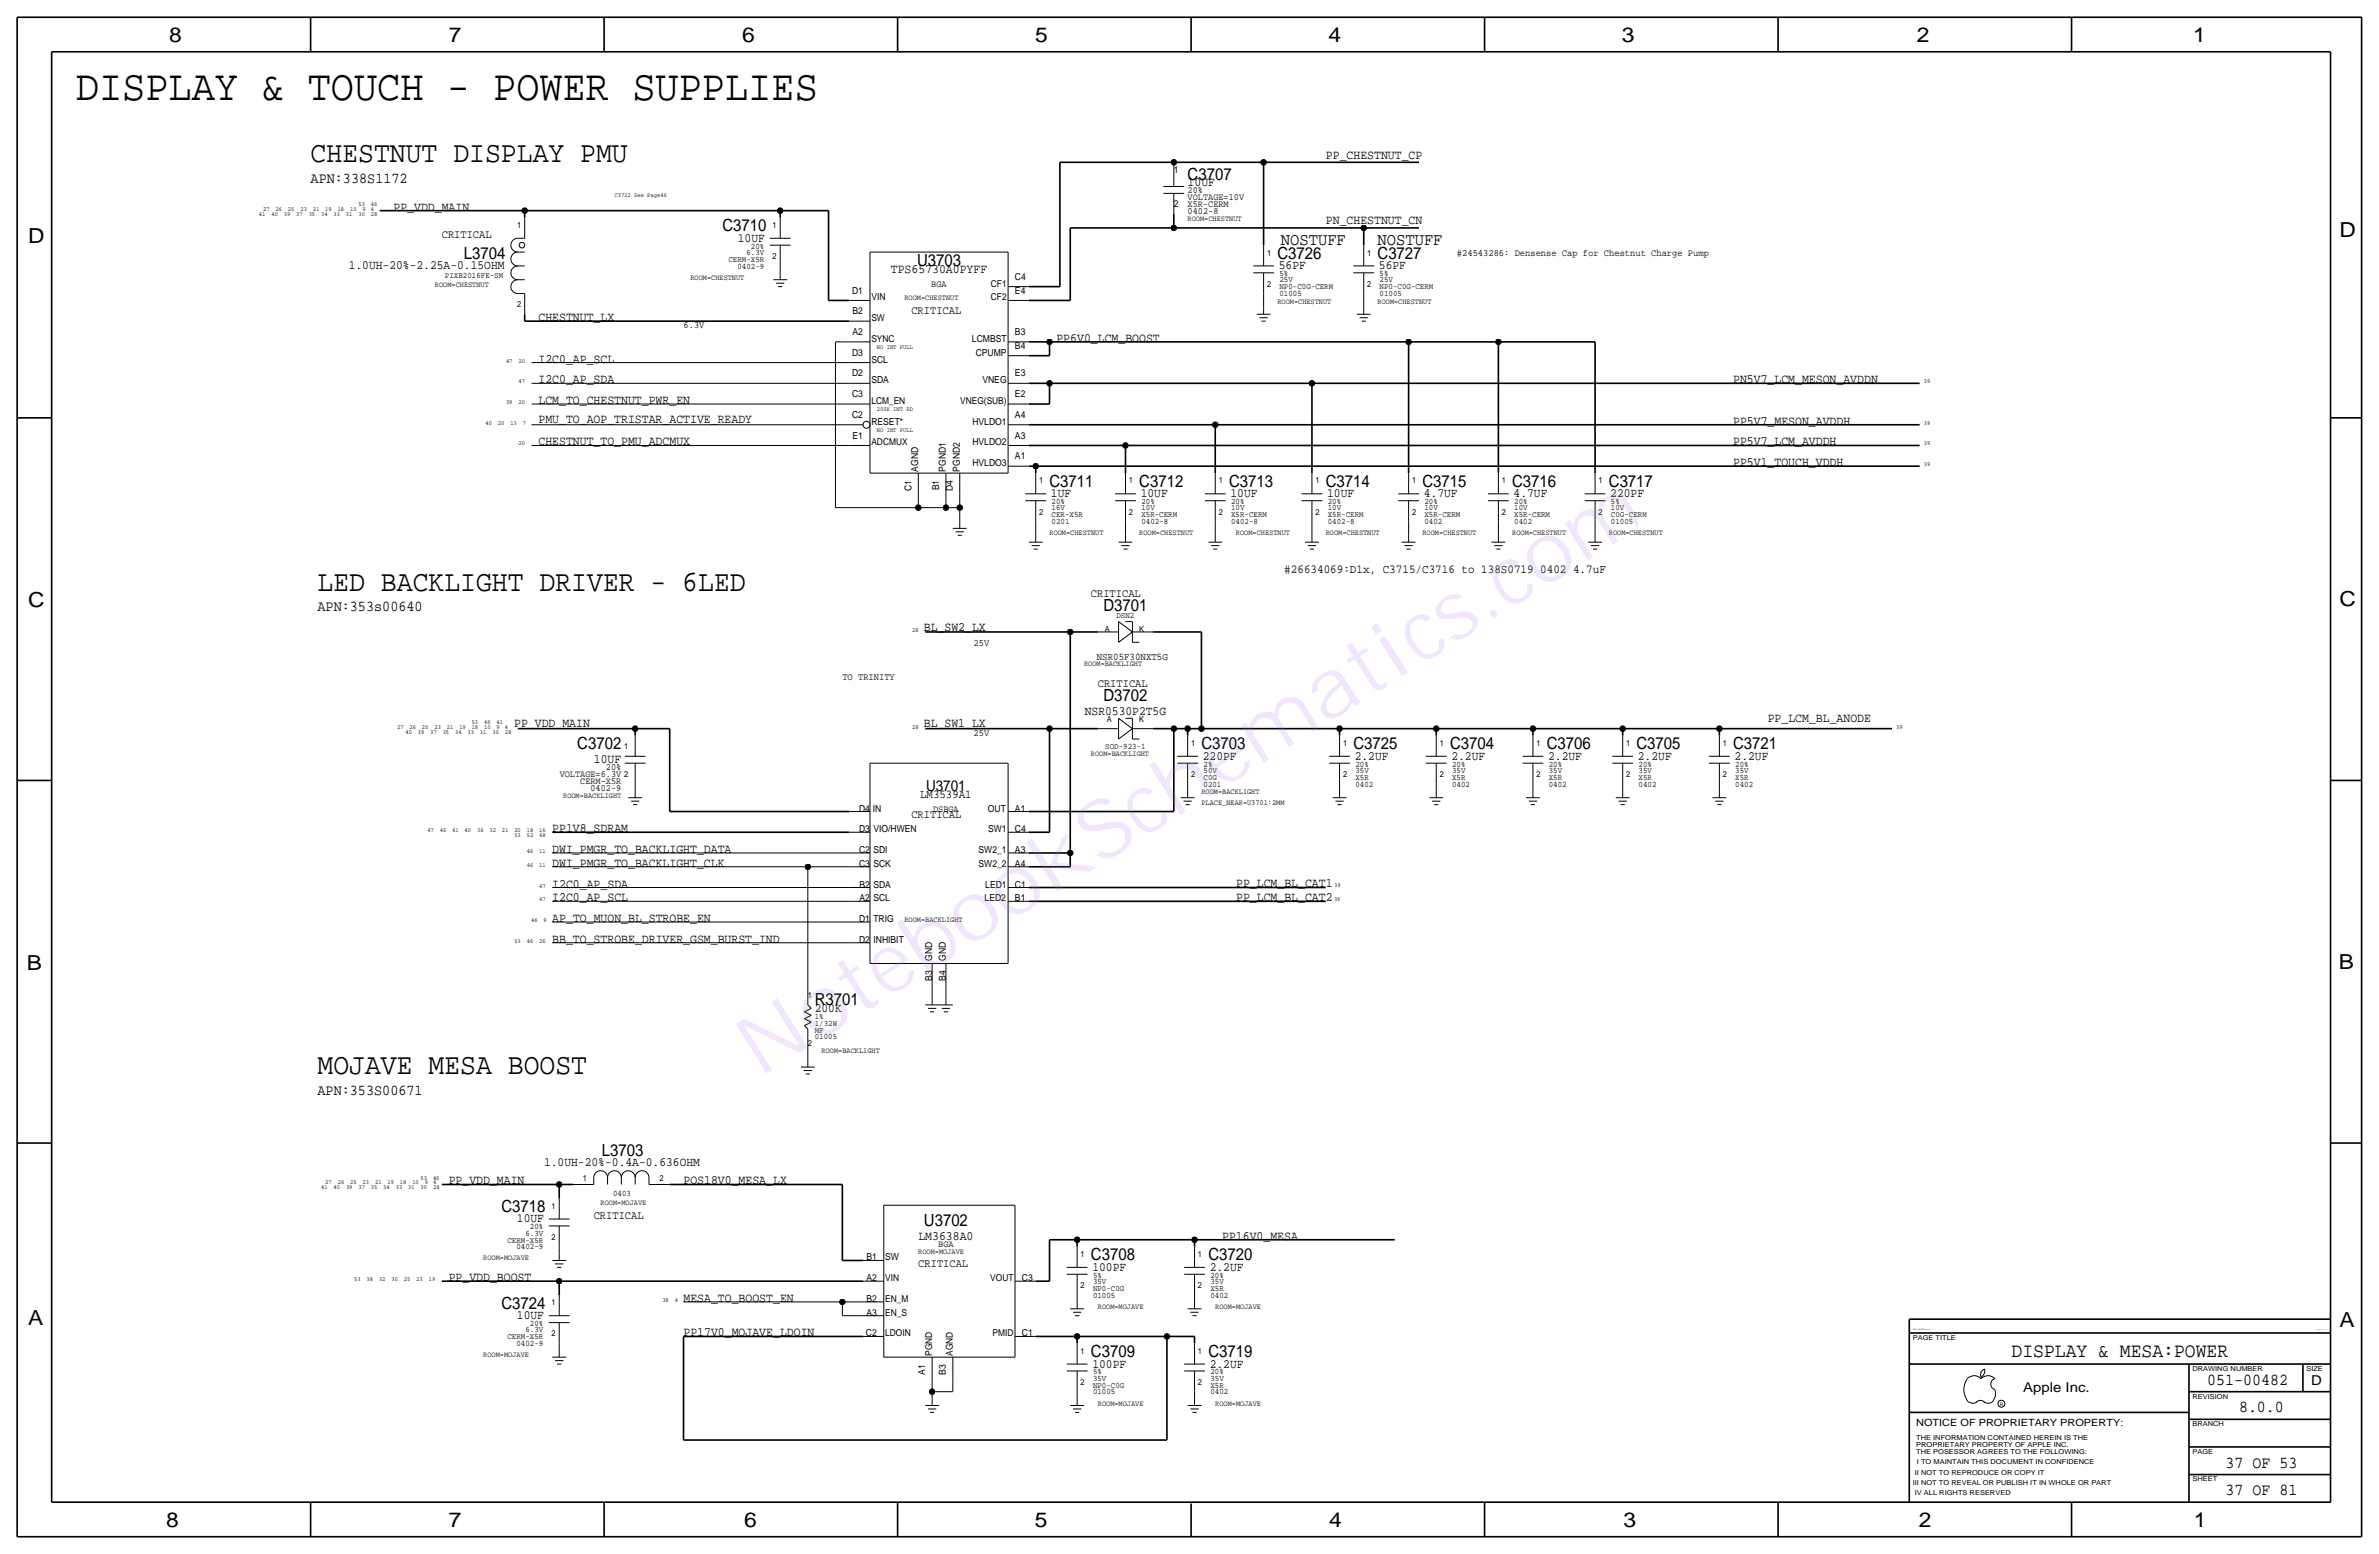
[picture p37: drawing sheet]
<svg xmlns="http://www.w3.org/2000/svg" width="875mm" height="572mm" viewBox="0 0 875 572" stroke-linecap="round" stroke-linejoin="round" font-family="sans-serif">
<defs><g id="words">
<text font-size="30.2" fill="#9f40ff" x="279.3" y="396.5" transform="rotate(-32 279.3 396.5)">NotebookSchematics.com</text>
<text font-size="15.9" x="27.9" y="36.8">DISPLAY &amp; TOUCH - POWER SUPPLIES</text>
<g font-size="10.9">
<text x="114.2" y="59.7">CHESTNUT DISPLAY PMU</text>
<text x="116.8" y="217.2">LED BACKLIGHT DRIVER - 6LED</text>
<text x="116.8" y="395">MOJAVE MESA BOOST</text>
</g>
<g font-size="7.6">
<text x="62.2" y="15.5">8</text>
<text x="165" y="15.5">7</text>
<text x="273" y="15.5">6</text>
<text x="380.7" y="15.5">5</text>
<text x="488.6" y="15.5">4</text>
<text x="596.6" y="15.5">3</text>
<text x="705.1" y="15.5">2</text>
<text x="806.7" y="15.5">1</text>
<text x="10.4" y="89.4">D</text>
<text x="860.5" y="87.1">D</text>
<text x="10.4" y="223.3">C</text>
<text x="860.5" y="222.8">C</text>
<text x="9.8" y="356.6">B</text>
<text x="860.3" y="356.4">B</text>
<text x="10.4" y="487.4">A</text>
<text x="860.5" y="488.2">A</text>
<text x="61.2" y="561.6">8</text>
<text x="165" y="561.6">7</text>
<text x="273.8" y="561.6">6</text>
<text x="380.7" y="561.6">5</text>
<text x="488.9" y="561.6">4</text>
<text x="597.1" y="561.6">3</text>
<text x="705.8" y="561.6">2</text>
<text x="806.9" y="561.6">1</text>
</g>
<text font-size="7.4" x="739.9" y="499.1">DISPLAY &amp; MESA:POWER</text>
<g font-size="6.4">
<text x="471.1" y="90.2">NOSTUFF</text>
<text x="506.7" y="90.2">NOSTUFF</text>
</g>
<g font-size="6.2">
<text x="436.8" y="66">C3707</text>
<text x="265.7" y="85.1">C3710</text>
<text x="170.6" y="95.2">L3704</text>
<text x="469.8" y="95.2">C3726</text>
<text x="506.7" y="95.2">C3727</text>
<text x="337.3" y="97.8">U3703</text>
<text x="386" y="179.1">C3711</text>
<text x="419" y="179.1">C3712</text>
<text x="452.1" y="179.1">C3713</text>
<text x="487.6" y="179.1">C3714</text>
<text x="523.2" y="179.1">C3715</text>
<text x="556.2" y="179.1">C3716</text>
<text x="591.8" y="179.1">C3717</text>
<text x="405.9" y="224.8">D3701</text>
<text x="405.9" y="257.8">D3702</text>
<text x="212.4" y="275.6">C3702</text>
<text x="441.9" y="275.6">C3703</text>
<text x="497.8" y="275.6">C3725</text>
<text x="533.3" y="275.6">C3704</text>
<text x="568.9" y="275.6">C3706</text>
<text x="601.9" y="275.6">C3705</text>
<text x="637.5" y="275.6">C3721</text>
<text x="299.7" y="369.6">R3701</text>
<text x="221.4" y="425.2">L3703</text>
<text x="184.4" y="445.8">C3718</text>
<text x="339.8" y="450.9">U3702</text>
<text x="401.3" y="463.6">C3708</text>
<text x="444.4" y="463.6">C3720</text>
<text x="184.4" y="481.3">C3724</text>
<text x="401.3" y="499.1">C3709</text>
<text x="444.4" y="499.1">C3719</text>
<text x="811.9" y="509.3">051-00482</text>
<text x="823.6" y="519.4">8.0.0</text>
<text x="818.6" y="539.7">37 OF 53</text>
<text x="818.6" y="549.9">37 OF 81</text>
</g>
<g font-size="5.6">
<text x="114.2" y="67.3">APN:338S1172</text>
<text x="116.8" y="224.8">APN:353s00640</text>
<text x="340.6" y="290.8">U3701</text>
<text x="116.8" y="402.6">APN:353S00671</text>
</g>
<g font-size="5">
<text x="850.1" y="509.3">D</text>
<text x="744.2" y="511.8">Apple Inc.</text>
</g>
<g font-size="4.7">
<text x="487.7" y="58.4">PP_CHESTNUT_CP</text>
<text x="436.8" y="68.6">10UF</text>
<text x="144.7" y="77.5">PP_VDD_MAIN</text>
<text x="487.7" y="82.6">PN_CHESTNUT_CN</text>
<text x="271.4" y="88.9">10UF</text>
<text x="128.3" y="99.1">1.0UH-20%-2.25A-0.15OHM</text>
<text x="327.6" y="100.3">TPS65730A0PYFF</text>
<text x="470.4" y="99.1">56PF</text>
<text x="507.2" y="99.1">56PF</text>
<text x="198.1" y="118.1">CHESTNUT_LX</text>
<text x="388.6" y="125.7">PP6V0_LCM_BOOST</text>
<text x="198.1" y="133.4">I2C0_AP_SCL</text>
<text x="198.1" y="141">I2C0_AP_SDA</text>
<text x="637.5" y="141">PN5V7_LCM_MESON_AVDDN</text>
<text x="198.1" y="148.6">LCM_TO_CHESTNUT_PWR_EN</text>
<text x="198.1" y="155.7">PMU_TO_AOP_TRISTAR_ACTIVE_READY</text>
<text x="637.5" y="156.2">PP5V7_MESON_AVDDH</text>
<text x="198.1" y="163.8">CHESTNUT_TO_PMU_ADCMUX</text>
<text x="637.5" y="163.8">PP5V7_LCM_AVDDH</text>
<text x="637.5" y="171.5">PP5V1_TOUCH_VDDH</text>
<text x="386.5" y="182.9">1UF</text>
<text x="419.6" y="182.9">10UF</text>
<text x="452.6" y="182.9">10UF</text>
<text x="488.1" y="182.9">10UF</text>
<text x="523.7" y="182.9">4.7UF</text>
<text x="556.7" y="182.9">4.7UF</text>
<text x="592.3" y="182.9">220PF</text>
<text x="339.8" y="231.9">BL_SW2_LX</text>
<text x="399" y="262.9">NSR0530P2T5G</text>
<text x="189.1" y="267.3">PP_VDD_MAIN</text>
<text x="339.8" y="267.5">BL_SW1_LX</text>
<text x="650.2" y="265.4">PP_LCM_BL_ANODE</text>
<text x="218.4" y="280.7">10UF</text>
<text x="442.4" y="279.4">220PF</text>
<text x="498.3" y="279.4">2.2UF</text>
<text x="533.9" y="279.4">2.2UF</text>
<text x="569.4" y="279.4">2.2UF</text>
<text x="602.4" y="279.4">2.2UF</text>
<text x="638" y="279.4">2.2UF</text>
<text x="203.2" y="306.1">PP1V8_SDRAM</text>
<text x="203.2" y="313.7">DWI_PMGR_TO_BACKLIGHT_DATA</text>
<text x="203.2" y="318.8">DWI_PMGR_TO_BACKLIGHT_CLK</text>
<text x="203.1" y="326.4">I2C0_AP_SDA</text>
<text x="454.7" y="326.4">PP_LCM_BL_CAT1</text>
<text x="203.1" y="331.5">I2C0_AP_SCL</text>
<text x="454.7" y="331.5">PP_LCM_BL_CAT2</text>
<text x="203.2" y="339.1">AP_TO_MUON_BL_STROBE_EN</text>
<text x="203.2" y="346.7">BB_TO_STROBE_DRIVER_GSM_BURST_IND</text>
<text x="299.7" y="372.1">200K</text>
<text x="200.1" y="428.8">1.0UH-20%-0.4A-0.636OHM</text>
<text x="165" y="435.6">PP_VDD_MAIN</text>
<text x="251.4" y="435.6">POS18V0_MESA_LX</text>
<text x="190.1" y="449.6">10UF</text>
<text x="337.8" y="455.9">LM3638A0</text>
<text x="449.5" y="455.9">PP16V0_MESA</text>
<text x="401.8" y="467.4">100PF</text>
<text x="445" y="467.4">2.2UF</text>
<text x="165" y="471.2">PP_VDD_BOOST</text>
<text x="251.4" y="478.8">MESA_TO_BOOST_EN</text>
<text x="190.1" y="485.1">10UF</text>
<text x="251.4" y="491.5">PP17V0_MOJAVE_LDOIN</text>
<text x="401.8" y="502.9">100PF</text>
<text x="445" y="502.9">2.2UF</text>
</g>
<text font-size="4.5" x="472.4" y="210.8">#26634069:D1x, C3715/C3716 to 138S0719 0402 4.7uF</text>
<text font-size="4.4" x="338.4" y="293.4">LM3539A1</text>
<g font-size="4.3">
<text x="162.5" y="87.6">CRITICAL</text>
<text x="335.2" y="115.6">CRITICAL</text>
<text x="401.3" y="219.7">CRITICAL</text>
<text x="403.8" y="252.7">CRITICAL</text>
<text x="335.2" y="301">CRITICAL</text>
<text x="218.4" y="448.3">CRITICAL</text>
<text x="337.8" y="466.1">CRITICAL</text>
</g>
<text font-size="3.8" x="403.4" y="242.6">NSR05F30NXT5G</text>
<text font-size="3.7" x="704.8" y="524.5">NOTICE OF PROPRIETARY PROPERTY:</text>
<g font-size="3.6">
<text x="535.9" y="94">#24543286: Densense Cap for Chestnut Charge Pump</text>
<text x="251.4" y="120.7">6.3V</text>
<text x="358.1" y="237.5">25V</text>
<text x="309.8" y="250.2">TO TRINITY</text>
<text x="358.1" y="270.5">25V</text>
</g>
<g font-size="3.5">
<text x="431.7" y="63.5">1</text>
<text x="436.8" y="71.1">20%</text>
<text x="431.7" y="76.2">2</text>
<text x="436.8" y="76.2">X5R-CERM</text>
<text x="436.8" y="73.7">VOLTAGE=10V</text>
<text x="436.8" y="78.7">0402-8</text>
<text x="313.4" y="108">D1</text>
<text x="342.6" y="105.4">BGA</text>
<text x="364.5" y="105.4">CF1</text>
<text x="373.3" y="108">E4</text>
<text x="373.3" y="102.9">C4</text>
<text x="320.5" y="110.5">VIN</text>
<text x="364.5" y="110.5">CF2</text>
<text x="313.6" y="115.6">B2</text>
<text x="320.5" y="118.1">SW</text>
<text x="313.6" y="123.2">A2</text>
<text x="320.5" y="125.7">SYNC</text>
<text x="357.5" y="125.7">LCMBST</text>
<text x="373.3" y="123.2">B3</text>
<text x="313.4" y="130.8">D3</text>
<text x="358.9" y="130.8">CPUMP</text>
<text x="373.3" y="128.3">B4</text>
<text x="320.5" y="133.4">SCL</text>
<text x="313.4" y="138.4">D2</text>
<text x="320.5" y="141">SDA</text>
<text x="361.4" y="141">VNEG</text>
<text x="373.3" y="138.4">E3</text>
<text x="313.4" y="146.1">C3</text>
<text x="320.5" y="148.6">LCM_EN</text>
<text x="353.1" y="148.6">VNEG(SUB)</text>
<text x="373.3" y="146.1">E2</text>
<text x="313.4" y="153.7">C2</text>
<text x="373.3" y="153.7">A4</text>
<text x="313.6" y="161.3">E1</text>
<text x="320.5" y="156.2">RESET*</text>
<text x="357.7" y="156.2">HVLDO1</text>
<text x="373.3" y="161.3">A3</text>
<text x="320.5" y="163.8">ADCMUX</text>
<text x="357.7" y="163.8">HVLDO2</text>
<text x="337.8" y="173.5" transform="rotate(-90 337.8 173.5)">AGND</text>
<text x="347.9" y="173.5" transform="rotate(-90 347.9 173.5)">PGND1</text>
<text x="353" y="173.5" transform="rotate(-90 353 173.5)">PGND2</text>
<text x="357.7" y="171.5">HVLDO3</text>
<text x="373.3" y="168.9">A1</text>
<text x="335.2" y="180.6" transform="rotate(-90 335.2 180.6)">C1</text>
<text x="345.4" y="180.4" transform="rotate(-90 345.4 180.4)">B1</text>
<text x="350.5" y="180.6" transform="rotate(-90 350.5 180.6)">D4</text>
<text x="205.9" y="285.8">VOLTAGE=6.3V</text>
<text x="222.9" y="283.2">20%</text>
<text x="213.4" y="288.3">CERM-X5R</text>
<text x="217.2" y="290.8">0402-9</text>
<text x="316" y="298.4">D4</text>
<text x="321" y="298.5">IN</text>
<text x="343.2" y="298.5">DSBGA</text>
<text x="363.4" y="298.5">OUT</text>
<text x="373.3" y="298.5">A1</text>
<text x="316" y="306.1">D3</text>
<text x="321.3" y="306.1">VIO/HWEN</text>
<text x="363.5" y="306.1">SW1</text>
<text x="373.3" y="306.1">C4</text>
<text x="316" y="313.7">C2</text>
<text x="321.3" y="313.7">SDI</text>
<text x="359.9" y="313.7">SW2_1</text>
<text x="373.3" y="313.7">A3</text>
<text x="316" y="318.8">C3</text>
<text x="321.3" y="318.8">SCK</text>
<text x="359.9" y="318.8">SW2_2</text>
<text x="373.3" y="318.8">A4</text>
<text x="316.1" y="326.4">B2</text>
<text x="321.3" y="326.4">SDA</text>
<text x="362.4" y="326.4">LED1</text>
<text x="373.3" y="326.4">C1</text>
<text x="316.1" y="331.5">A2</text>
<text x="321.3" y="331.5">SCL</text>
<text x="362.1" y="331.5">LED2</text>
<text x="373.3" y="331.5">B1</text>
<text x="316" y="339.1">D1</text>
<text x="321.3" y="339.1">TRIG</text>
<text x="316" y="346.7">D2</text>
<text x="321.3" y="346.7">INHIBIT</text>
<text x="342.8" y="353.3" transform="rotate(-90 342.8 353.3)">GND</text>
<text x="347.9" y="353.3" transform="rotate(-90 347.9 353.3)">GND</text>
<text x="342.8" y="360.7" transform="rotate(-90 342.8 360.7)">B3</text>
<text x="347.9" y="360.7" transform="rotate(-90 347.9 360.7)">B4</text>
<text x="345.1" y="458.5">BGA</text>
<text x="318.7" y="463.6">B1</text>
<text x="325.6" y="463.5">SW</text>
<text x="318.7" y="471.2">A2</text>
<text x="325.6" y="471.2">VIN</text>
<text x="364.3" y="471.2">VOUT</text>
<text x="375.9" y="471.2">C3</text>
<text x="318.7" y="478.8">B2</text>
<text x="325.6" y="478.8">EN_M</text>
<text x="318.7" y="483.9">A3</text>
<text x="325.6" y="483.9">EN_S</text>
<text x="318.5" y="491.5">C2</text>
<text x="325.6" y="491.5">LDOIN</text>
<text x="365.1" y="491.5">PMID</text>
<text x="375.9" y="491.5">C1</text>
<text x="342.8" y="498.6" transform="rotate(-90 342.8 498.6)">PGND</text>
<text x="350.5" y="498.6" transform="rotate(-90 350.5 498.6)">AGND</text>
<text x="340.3" y="505.5" transform="rotate(-90 340.3 505.5)">A1</text>
<text x="347.9" y="505.5" transform="rotate(-90 347.9 505.5)">B3</text>
</g>
<g font-size="3.1">
<text x="190.2" y="83.8">1</text>
<text x="284.2" y="83.8">1</text>
<text x="274.5" y="93.7">6.3V</text>
<text x="276.2" y="91.4">20%</text>
<text x="284.2" y="95.3">2</text>
<text x="466" y="94">1</text>
<text x="502.9" y="94">1</text>
<text x="267.9" y="96.3">CERM-X5R</text>
<text x="271.2" y="98.8">0402-9</text>
<text x="470.6" y="101.6">5%</text>
<text x="507.4" y="101.6">5%</text>
<text x="163.7" y="102.1">PIXB2016FE-SM</text>
<text x="466" y="105.4">2</text>
<text x="470.6" y="106.4">NP0-C0G-CERM</text>
<text x="470.6" y="103.9">25V</text>
<text x="502.9" y="105.4">2</text>
<text x="507.4" y="103.9">25V</text>
<text x="507.4" y="106.4">NP0-C0G-CERM</text>
<text x="190.2" y="113">2</text>
<text x="470.6" y="109">01005</text>
<text x="507.4" y="109">01005</text>
<text x="382.2" y="177.8">1</text>
<text x="415.2" y="177.8">1</text>
<text x="448.3" y="177.8">1</text>
<text x="483.8" y="177.8">1</text>
<text x="519.4" y="177.8">1</text>
<text x="552.4" y="177.8">1</text>
<text x="588" y="177.8">1</text>
<text x="386.8" y="185.4">20%</text>
<text x="419.8" y="185.4">20%</text>
<text x="452.8" y="185.4">20%</text>
<text x="488.4" y="185.4">20%</text>
<text x="524" y="185.4">20%</text>
<text x="557" y="185.4">20%</text>
<text x="592.5" y="185.4">5%</text>
<text x="382.2" y="189.2">2</text>
<text x="386.8" y="187.7">16V</text>
<text x="386.8" y="190.2">CER-X5R</text>
<text x="415.2" y="189.2">2</text>
<text x="419.8" y="190.2">X5R-CERM</text>
<text x="419.8" y="187.7">10V</text>
<text x="448.3" y="189.2">2</text>
<text x="452.8" y="187.7">10V</text>
<text x="452.8" y="190.2">X5R-CERM</text>
<text x="483.8" y="189.2">2</text>
<text x="488.4" y="187.7">10V</text>
<text x="488.4" y="190.2">X5R-CERM</text>
<text x="519.4" y="189.2">2</text>
<text x="524" y="190.2">X5R-CERM</text>
<text x="524" y="187.7">10V</text>
<text x="552.4" y="189.2">2</text>
<text x="557" y="187.7">10V</text>
<text x="557" y="190.2">X5R-CERM</text>
<text x="588" y="189.2">2</text>
<text x="592.5" y="190.2">C0G-CERM</text>
<text x="592.5" y="187.7">10V</text>
<text x="386.8" y="192.8">0201</text>
<text x="419.8" y="192.8">0402-8</text>
<text x="452.8" y="192.8">0402-8</text>
<text x="488.4" y="192.8">0402-8</text>
<text x="524" y="192.8">0402</text>
<text x="557" y="192.8">0402</text>
<text x="592.5" y="192.8">01005</text>
<text x="410.7" y="227.3">DSN2</text>
<text x="406.3" y="232.4">A</text>
<text x="419" y="232.4">K</text>
<text x="407.1" y="265.4">A</text>
<text x="419" y="265.4">K</text>
<text x="229.6" y="275.6">1</text>
<text x="406.5" y="275.6">SOD-923-1</text>
<text x="438.1" y="274.3">1</text>
<text x="494" y="274.3">1</text>
<text x="529.5" y="274.3">1</text>
<text x="565.1" y="274.3">1</text>
<text x="598.1" y="274.3">1</text>
<text x="633.7" y="274.3">1</text>
<text x="442.7" y="281.9">2%</text>
<text x="498.6" y="281.9">20%</text>
<text x="534.1" y="281.9">20%</text>
<text x="569.7" y="281.9">20%</text>
<text x="602.7" y="281.9">20%</text>
<text x="638.3" y="281.9">20%</text>
<text x="229.6" y="285.8">2</text>
<text x="438.1" y="285.8">2</text>
<text x="442.7" y="286.8">C0G</text>
<text x="442.7" y="284.2">50V</text>
<text x="494" y="285.8">2</text>
<text x="498.6" y="284.2">35V</text>
<text x="498.6" y="286.8">X5R</text>
<text x="529.5" y="285.8">2</text>
<text x="534.1" y="286.8">X5R</text>
<text x="534.1" y="284.2">35V</text>
<text x="565.1" y="285.8">2</text>
<text x="569.7" y="284.2">35V</text>
<text x="569.7" y="286.8">X5R</text>
<text x="598.1" y="285.8">2</text>
<text x="602.7" y="284.2">35V</text>
<text x="602.7" y="286.8">X5R</text>
<text x="633.7" y="285.8">2</text>
<text x="638.3" y="284.2">35V</text>
<text x="638.3" y="286.8">X5R</text>
<text x="442.7" y="289.3">0201</text>
<text x="498.6" y="289.3">0402</text>
<text x="534.1" y="289.3">0402</text>
<text x="569.7" y="289.3">0402</text>
<text x="602.7" y="289.3">0402</text>
<text x="638.3" y="289.3">0402</text>
<text x="297.1" y="367">1</text>
<text x="299.7" y="377.2">1/32W</text>
<text x="299.7" y="374.7">1%</text>
<text x="299.7" y="382.3">01005</text>
<text x="299.7" y="379.7">MF</text>
<text x="297.1" y="384.8">2</text>
<text x="214.3" y="434.3">1</text>
<text x="242.5" y="434.3">2</text>
<text x="225.5" y="439.7">0403</text>
<text x="202.9" y="444.5">1</text>
<text x="193.2" y="454.4">6.3V</text>
<text x="194.9" y="452.1">20%</text>
<text x="202.9" y="455.9">2</text>
<text x="186.7" y="456.9">CERM-X5R</text>
<text x="189.9" y="459.5">0402-9</text>
<text x="397.5" y="462.3">1</text>
<text x="440.6" y="462.3">1</text>
<text x="397.5" y="473.7">2</text>
<text x="402" y="472.2">35V</text>
<text x="402" y="469.9">5%</text>
<text x="440.6" y="473.7">2</text>
<text x="445.2" y="469.9">20%</text>
<text x="445.2" y="472.2">35V</text>
<text x="402" y="474.7">NP0-C0G</text>
<text x="402" y="477.3">01005</text>
<text x="445.2" y="474.7">X5R</text>
<text x="445.2" y="477.3">0402</text>
<text x="202.9" y="480.1">1</text>
<text x="193.2" y="490">6.3V</text>
<text x="194.9" y="487.7">20%</text>
<text x="202.9" y="491.5">2</text>
<text x="186.7" y="492.5">CERM-X5R</text>
<text x="189.9" y="495">0402-9</text>
<text x="397.5" y="497.8">1</text>
<text x="440.6" y="497.8">1</text>
<text x="397.5" y="509.3">2</text>
<text x="402" y="507.7">35V</text>
<text x="402" y="505.5">5%</text>
<text x="440.6" y="509.3">2</text>
<text x="445.2" y="505.5">20%</text>
<text x="445.2" y="507.7">35V</text>
<text x="402" y="510.3">NP0-C0G</text>
<text x="402" y="512.8">01005</text>
<text x="445.2" y="510.3">X5R</text>
<text x="445.2" y="512.8">0402</text>
</g>
<g font-size="2.9">
<text x="436.8" y="81.3">ROOM=CHESTNUT</text>
<text x="160" y="105.4">ROOM=CHESTNUT</text>
<text x="253.9" y="102.9">ROOM=CHESTNUT</text>
<text x="332.7" y="110.5">ROOM=CHESTNUT</text>
<text x="469.8" y="111.8">ROOM=CHESTNUT</text>
<text x="506.7" y="111.8">ROOM=CHESTNUT</text>
<text x="386" y="196.8">ROOM=CHESTNUT</text>
<text x="419.1" y="196.8">ROOM=CHESTNUT</text>
<text x="454.6" y="196.8">ROOM=CHESTNUT</text>
<text x="487.6" y="196.8">ROOM=CHESTNUT</text>
<text x="523.2" y="196.8">ROOM=CHESTNUT</text>
<text x="556.2" y="196.8">ROOM=CHESTNUT</text>
<text x="591.8" y="196.8">ROOM=CHESTNUT</text>
<text x="398.7" y="245.1">ROOM=BACKLIGHT</text>
<text x="401.3" y="278.1">ROOM=BACKLIGHT</text>
<text x="207.1" y="293.4">ROOM=BACKLIGHT</text>
<text x="441.9" y="292.1">ROOM=BACKLIGHT</text>
<text x="441.9" y="295.9">PLACE_NEAR=U3701:2MM</text>
<text x="332.7" y="339.1">ROOM=BACKLIGHT</text>
<text x="302.2" y="387.3">ROOM=BACKLIGHT</text>
<text x="220.9" y="443.2">ROOM=MOJAVE</text>
<text x="337.8" y="461">ROOM=MOJAVE</text>
<text x="177.7" y="463.6">ROOM=MOJAVE</text>
<text x="403.8" y="481.3">ROOM=MOJAVE</text>
<text x="447" y="481.3">ROOM=MOJAVE</text>
<text x="177.7" y="499.1">ROOM=MOJAVE</text>
<text x="403.8" y="516.9">ROOM=MOJAVE</text>
<text x="447" y="516.9">ROOM=MOJAVE</text>
</g>
<g font-size="2.5">
<text x="703.5" y="492.8">PAGE TITLE</text>
<text x="806.4" y="504.2">DRAWING NUMBER</text>
<text x="848.3" y="504.2">SIZE</text>
<text x="806.4" y="514.4">REVISION</text>
<text x="806.4" y="524.5">BRANCH</text>
<text x="704.8" y="532.1">PROPRIETARY PROPERTY OF APPLE INC.</text>
<text x="704.8" y="529.6">THE INFORMATION CONTAINED HEREIN IS THE</text>
<text x="704.8" y="534.7">THE POSESSOR AGREES TO THE FOLLOWING:</text>
<text x="705.1" y="538.5">I TO MAINTAIN THIS DOCUMENT IN CONFIDENCE</text>
<text x="806.4" y="534.7">PAGE</text>
<text x="704.3" y="542.3">II NOT TO REPRODUCE OR COPY IT</text>
<text x="806.4" y="544.8">SHEET</text>
<text x="703.5" y="546.1">III NOT TO REVEAL OR PUBLISH IT IN WHOLE OR PART</text>
<text x="704.3" y="549.9">IV ALL RIGHTS RESERVED</text>
</g>
<g font-size="2.3">
<text x="96.8" y="77.5">27</text>
<text x="101.4" y="77.5">26</text>
<text x="105.9" y="77.5">25</text>
<text x="110.5" y="77.5">23</text>
<text x="115.1" y="77.5">21</text>
<text x="119.6" y="77.5">19</text>
<text x="124.2" y="77.5">18</text>
<text x="128.8" y="77.5">10</text>
<text x="131.8" y="75.6">53</text>
<text x="133.4" y="77.5">9</text>
<text x="136.4" y="75.6">46</text>
<text x="136.4" y="77.5">4</text>
<text x="226" y="72.4">C3722 See Page46</text>
<text x="95.2" y="79.3">41</text>
<text x="99.8" y="79.3">40</text>
<text x="104.4" y="79.3">39</text>
<text x="109" y="79.3">37</text>
<text x="113.5" y="79.3">35</text>
<text x="118.1" y="79.3">34</text>
<text x="122.7" y="79.3">33</text>
<text x="127.3" y="79.3">31</text>
<text x="131.8" y="79.3">30</text>
<text x="136.4" y="79.3">28</text>
<text x="322.5" y="128.3">NO INT PULL</text>
<text x="186.1" y="133.3">47</text>
<text x="190.7" y="133.3">20</text>
<text x="190.7" y="141">47</text>
<text x="707.6" y="141">39</text>
<text x="186.1" y="148.6">39</text>
<text x="190.7" y="148.6">20</text>
<text x="322.5" y="151.1">200K INT PD</text>
<text x="178.6" y="156.2">40</text>
<text x="183.1" y="156.2">20</text>
<text x="187.7" y="156.2">13</text>
<text x="192.3" y="156.2">7</text>
<text x="322.5" y="158.7">NO INT PULL</text>
<text x="707.6" y="156.2">39</text>
<text x="190.7" y="163.8">20</text>
<text x="707.6" y="163.8">39</text>
<text x="707.6" y="171.4">39</text>
<text x="335.5" y="232.4">28</text>
<text x="146.1" y="268">27</text>
<text x="149.1" y="269.8">40</text>
<text x="150.6" y="268">26</text>
<text x="153.7" y="269.8">39</text>
<text x="155.2" y="268">25</text>
<text x="158.3" y="269.8">37</text>
<text x="159.8" y="268">23</text>
<text x="162.8" y="269.8">35</text>
<text x="164.4" y="268">21</text>
<text x="167.4" y="269.8">34</text>
<text x="168.9" y="268">19</text>
<text x="172" y="269.8">33</text>
<text x="173.5" y="266.1">53</text>
<text x="173.5" y="268">18</text>
<text x="176.5" y="269.8">31</text>
<text x="178.1" y="266.1">46</text>
<text x="178.1" y="268">10</text>
<text x="181.1" y="269.8">30</text>
<text x="182.6" y="266.1">41</text>
<text x="182.6" y="268">9</text>
<text x="185.7" y="269.8">28</text>
<text x="185.7" y="268">4</text>
<text x="335.5" y="268">28</text>
<text x="697.4" y="268">39</text>
<text x="157.2" y="306.1">47</text>
<text x="161.8" y="306.1">46</text>
<text x="166.3" y="306.1">41</text>
<text x="170.9" y="306.1">40</text>
<text x="175.5" y="306.1">36</text>
<text x="180" y="306.1">32</text>
<text x="184.6" y="306.1">21</text>
<text x="189.2" y="307.9">53</text>
<text x="189.2" y="306.1">20</text>
<text x="193.8" y="307.9">52</text>
<text x="193.8" y="306.1">18</text>
<text x="198.3" y="307.9">48</text>
<text x="198.3" y="306.1">16</text>
<text x="193.8" y="313.7">46</text>
<text x="198.3" y="313.7">11</text>
<text x="193.8" y="318.8">46</text>
<text x="198.3" y="318.8">11</text>
<text x="198.3" y="326.4">47</text>
<text x="490.7" y="326.4">39</text>
<text x="198.3" y="331.5">47</text>
<text x="490.7" y="331.5">39</text>
<text x="195.4" y="339.1">46</text>
<text x="199.9" y="339.1">9</text>
<text x="189.2" y="346.7">53</text>
<text x="193.8" y="346.7">46</text>
<text x="198.3" y="346.7">26</text>
<text x="118.1" y="437.4">41</text>
<text x="119.7" y="435.6">27</text>
<text x="122.7" y="437.4">40</text>
<text x="124.2" y="435.6">26</text>
<text x="127.3" y="437.4">39</text>
<text x="128.8" y="435.6">25</text>
<text x="131.8" y="437.4">37</text>
<text x="133.4" y="435.6">23</text>
<text x="136.4" y="437.4">35</text>
<text x="138" y="435.6">21</text>
<text x="141" y="437.4">34</text>
<text x="142.5" y="435.6">19</text>
<text x="145.6" y="437.4">33</text>
<text x="147.1" y="435.6">18</text>
<text x="150.1" y="437.4">31</text>
<text x="151.7" y="435.6">10</text>
<text x="154.7" y="433.8">53</text>
<text x="154.7" y="437.4">30</text>
<text x="156.2" y="435.6">9</text>
<text x="159.3" y="433.8">46</text>
<text x="159.3" y="437.4">28</text>
<text x="159.3" y="435.6">4</text>
<text x="130.3" y="471.2">53</text>
<text x="134.8" y="471.2">38</text>
<text x="139.4" y="471.2">32</text>
<text x="144" y="471.2">30</text>
<text x="148.6" y="471.2">25</text>
<text x="153.1" y="471.2">23</text>
<text x="157.7" y="471.2">19</text>
<text x="243.6" y="478.8">38</text>
<text x="248.2" y="478.8">4</text>
</g>
<text font-size="1.8" x="735.5" y="516.9">R</text>
<text font-size=".8" x="703.5" y="489">SYNC_MASTER=Sync</text>
<text font-size=".4" x="851.9" y="488.9">SYNC_DATE=06/17/2016</text>
</g></defs>
<g fill="none" stroke="#000" stroke-width=".37">
<path d="M427.9 71.1h7.7zM427.9 68.6h7.7zM431.8 61v7.6zM431.8 71.1v7.6zM190.4 92.7h2.6zM190.4 97.8h2.6zM190.4 87.6h2.6zM190.4 87.6a2.54 2.54 0 0 0-2.5 2.6 2.54 2.54 0 0 0 2.5 2.5 2.54 2.54 0 0 0-2.5 2.6 2.54 2.54 0 0 0 2.5 2.5 2.54 2.54 0 0 0-2.5 2.5 2.54 2.54 0 0 0 2.5 2.6 2.54 2.54 0 0 0-2.5 2.5 2.54 2.54 0 0 0 2.5 2.5M193 80v7.6zM283.2 87.6h7.6zM283.2 90.2h7.6zM287 97.8v2.5z"/>
<path d="M287 80v7.6zM287 90.2v7.6zM320 92.7v81.3zM320 92.7h50.8zM370.8 92.7v81.3zM461 97.8h7.6zM464.8 90.2v7.6zM497.8 97.8h7.6zM501.6 90.2v7.6zM190.4 102.9h2.6zM190.4 108h2.6zM193 107.9v7.7z"/>
<path d="M284.4 102.9h5.1zM285.4 104.1h3.1zM286.2 105.4h1.5zM287 100.3v2.6zM312.4 118.1h7.6zM312.4 110.5h7.6zM370.8 105.4h7.6zM370.8 110.5h7.6zM461 100.3h7.6zM462.2 115.6h5.1zM463.2 116.8h3.1zM464 118.1h1.5z"/>
<path d="M464.8 108v5zM464.8 113v2.6zM464.8 100.3v7.7zM497.8 100.3h7.6zM499.1 115.6h5zM500.1 116.8h3zM500.8 118.1h1.6zM501.6 108v5zM501.6 113v2.6zM501.6 100.3v7.7zM195.5 133.4h116.9zM307.3 125.7h5.1z"/>
<path d="M307.3 125.7v61zM312.4 133.4h7.6zM312.4 125.7h7.6zM370.8 130.8h7.6zM370.8 125.7h7.6zM195.5 141h116.9zM195.5 156.2h116.9zM195.5 148.6h116.9zM312.4 156.2h5zM312.4 148.6h7.6zM312.4 141h7.6zM370.8 141h7.6z"/>
<path d="M370.8 148.6h7.6zM370.8 156.2h7.6zM195.5 163.8h116.9zM312.4 163.8h7.6zM320 174h50.8zM337.8 174v7.6zM347.9 174v7.6zM353 174v7.6zM370.8 163.8h7.6zM370.8 171.5h7.6zM381 174v7.6zM414 174v7.6z"/>
<path d="M447 174v7.6zM482.6 174v7.6zM518.1 174v7.6zM551.1 174v7.6zM586.7 174v7.6zM307.3 186.7h30.5zM337.8 186.7h10.1zM337.8 181.6v5.1zM347.9 186.7h5.1zM347.9 181.6v5.1zM350.5 194.3h5.1zM351.5 195.6h3z"/>
<path d="M352.2 196.9h1.6zM353 186.7v5.1zM353 181.6v5.1zM353 191.8v2.5zM377.1 184.2h7.7zM377.1 181.6h7.7zM378.4 199.4h5.1zM381 191.8v5zM381 184.1v7.7zM381 196.9v2.5zM410.2 184.2h7.6zM410.2 181.6h7.6z"/>
<path d="M411.4 199.4h5.1zM414 191.8v5.1zM414 196.9v2.5zM414 184.1v7.7zM443.2 184.2h7.6zM443.2 181.6h7.6zM444.5 199.4h5zM447 191.8v5zM447 184.1v7.7zM447 196.9v2.5zM478.7 184.2h7.7zM478.7 181.6h7.7z"/>
<path d="M480 199.4h5.1zM482.6 191.8v5.1zM482.6 184.1v7.7zM482.6 196.9v2.5zM514.3 184.2h7.6zM514.3 181.6h7.6zM515.6 199.4h5.1zM518.1 191.8v5.1zM518.1 196.9v2.5zM518.1 184.1v7.7zM547.3 181.6h7.6zM547.3 184.2h7.6z"/>
<path d="M548.6 199.4h5.1zM551.1 191.8v5zM551.1 196.9v2.5zM551.1 184.1v7.7zM582.9 184.2h7.6zM582.9 181.6h7.6zM584.2 199.4h5zM586.7 191.8v5zM586.7 196.9v2.5zM586.7 184.1v7.7zM379.4 200.7h3.1zM380.2 201.9h1.5z"/>
<path d="M412.4 200.7h3.1zM413.2 201.9h1.5zM445.5 200.7h3zM446.2 201.9h1.6zM481 200.7h3.1zM481.8 201.9h1.5zM516.6 200.7h3zM517.3 201.9h1.6zM549.6 200.7h3.1zM550.4 201.9h1.5zM585.2 200.7h3zM585.9 201.9h1.6z"/>
<path d="M403.8 232.4h7.6zM411.4 228.6v7.6zM411.4 228.6l5.1 3.8zM411.4 236.2l5.1-3.8zM414 228.6h2.5zM416.5 232.4h7.6zM416.5 236.2h2.6zM416.5 228.6v7.6zM229.8 278.1h7.6zM233.6 270.5v7.6zM403.8 268h7.6zM411.4 264.2v7.6z"/>
<path d="M411.4 271.8l5.1-3.8zM411.4 264.2l5.1 3.8zM414 264.2h2.5zM416.5 268h7.6zM416.5 264.2v7.6zM416.5 271.8h2.6zM433 278.1h7.6zM436.8 270.5v7.6zM488.9 278.1h7.6zM492.7 270.5v7.6zM524.5 278.1h7.6zM528.3 270.5v7.6z"/>
<path d="M560 278.1h7.6zM563.8 270.5v7.6zM593 278.1h7.7zM596.9 270.5v7.6zM628.6 278.1h7.6zM632.4 270.5v7.6zM229.8 280.7h7.6zM231.1 293.4h5.1zM232.1 294.6h3.1zM232.9 295.9h1.5zM233.6 288.3v2.5zM233.6 290.8v2.6z"/>
<path d="M233.6 280.7v7.6zM312.4 298.5h7.6zM320 280.7h50.8zM320 280.7v73.6zM370.8 298.5h7.6zM370.8 280.7v73.6zM433 280.7h7.6zM434.3 293.4h5.1zM435.3 294.6h3.1zM436.1 295.9h1.5zM436.8 288.3v2.5zM436.8 280.7v7.6z"/>
<path d="M436.8 290.8v2.6zM488.9 280.7h7.6zM490.2 293.4h5.1zM491.2 294.6h3zM491.9 295.9h1.6zM492.7 288.3v2.5zM492.7 280.7v7.6zM492.7 290.8v2.6zM524.5 280.7h7.6zM525.7 293.4h5.1zM526.7 294.6h3.1zM527.5 295.9h1.5z"/>
<path d="M528.3 288.3v2.5zM528.3 280.7v7.6zM528.3 290.8v2.6zM560 280.7h7.6zM561.3 293.4h5.1zM562.3 294.6h3.1zM563.1 295.9h1.5zM563.8 288.3v2.5zM563.8 280.7v7.6zM563.8 290.8v2.6zM593 280.7h7.7zM594.3 293.4h5.1z"/>
<path d="M595.3 294.6h3.1zM596.1 295.9h1.5zM596.9 288.3v2.5zM596.9 280.7v7.6zM596.9 290.8v2.6zM628.6 280.7h7.6zM629.9 293.4h5.1zM630.9 294.6h3zM631.6 295.9h1.6zM632.4 288.3v2.5zM632.4 280.7v7.6zM632.4 290.8v2.6z"/>
<path d="M203.1 313.7h109.3zM203.1 318.8h94zM297.1 318.8v43.2zM297.1 318.8h15.3zM312.4 313.7h7.6zM312.4 318.8h7.6zM312.4 306.1h7.6zM370.8 318.8h7.6zM370.8 306.1h7.6zM370.8 313.7h7.6zM203.1 339.1h109.3zM203.1 326.4h109.3z"/>
<path d="M203.1 331.5h109.3zM312.4 326.4h7.6zM312.4 339.1h7.6zM312.4 331.5h7.6zM370.8 326.4h7.6zM370.8 331.5h7.6zM203.1 346.7h109.3zM312.4 346.7h7.6zM320 354.3h50.8zM342.8 354.3v7.7zM347.9 354.3v7.7zM295.9 377.2l1.2 1.3z"/>
<path d="M295.9 374.6l2.5 1.3zM295.9 372.1l2.5 1.3zM295.9 372.1l2.5-1.3zM295.9 377.2l2.5-1.3zM295.9 374.7l2.5-1.3zM297.1 361.9v7.7zM297.1 378.5v6.3zM297.1 369.6l1.3 1.2zM340.3 369.6h5.1zM341.3 370.8h3.1zM342.1 372.1h1.5zM342.8 362v5z"/>
<path d="M342.8 367v2.6zM345.4 369.6h5.1zM346.4 370.8h3.1zM347.2 372.1h1.5zM347.9 362v5zM347.9 367v2.6zM294.6 392.4h5.1zM295.6 393.7h3.1zM296.4 395h1.5zM297.1 384.8v5.1zM297.1 389.9v2.5zM210.8 435.6h7.6z"/>
<path d="M218.4 433.1a2.54 2.54 0 0 1 2.5-2.6 2.54 2.54 0 0 1 2.6 2.6 2.54 2.54 0 0 1 2.5-2.6 2.54 2.54 0 0 1 2.5 2.6 2.54 2.54 0 0 1 2.6-2.6 2.54 2.54 0 0 1 2.5 2.6 2.54 2.54 0 0 1 2.6-2.6 2.54 2.54 0 0 1 2.5 2.6M218.4 433.1v2.5zM223.5 433.1v2.5zM228.5 433.1v2.5zM233.6 433.1v2.5zM238.7 435.6h7.6zM238.7 433.1v2.5zM201.9 450.9h7.6zM201.9 448.3h7.6zM205.7 458.5v2.5zM205.7 440.7v7.6zM205.7 450.9v7.6z"/>
<path d="M325.1 443.2v55.9zM325.1 443.2h48.2zM373.3 443.2v55.9zM396.2 458.5v7.6zM439.4 458.5v7.6zM203.1 463.6h5.1zM204.2 464.8h3zM204.9 466.1h1.6zM205.7 476.2v7.7zM205.7 461v2.5zM251.4 478.8h58.4zM309.8 478.8h7.6z"/>
<path d="M309.8 478.8v5.1zM317.4 471.2h7.7zM317.4 463.6h7.7zM317.4 478.8h7.7zM373.3 471.2h7.7zM392.4 468.6h7.6zM392.4 466.1h7.6zM396.2 476.2v2.6zM396.2 468.6v7.6zM396.2 478.8v2.5zM435.6 468.6h7.6zM435.6 466.1h7.6z"/>
<path d="M439.4 476.2v2.6zM439.4 468.6v7.6zM439.4 478.8v2.5zM201.9 486.4h7.6zM201.9 483.9h7.6zM203.1 499.1h5.1zM205.7 494v2.6zM205.7 496.6v2.5zM205.7 486.4v7.6zM309.8 483.9h7.6zM317.4 491.5h7.7zM317.4 483.9h7.7z"/>
<path d="M325.1 499.1h48.2zM342.8 499.1v7.6zM350.5 499.1v7.6zM373.3 491.5h7.7zM393.7 481.3h5zM394.7 482.6h3zM395.4 483.9h1.6zM396.2 494v7.6zM436.8 481.3h5.1zM437.8 482.6h3.1zM438.6 483.9h1.5zM439.4 494v7.6z"/>
<path d="M204.2 500.4h3zM204.9 501.6h1.6zM340.3 516.9h5.1zM341.3 518.2h3.1zM342.1 519.4h1.5zM342.8 511.8h7.7zM342.8 511.8v2.6zM342.8 506.7v5.1zM342.8 514.4v2.5zM350.5 506.7v5.1zM392.4 504.2h7.6zM392.4 501.6h7.6z"/>
<path d="M393.7 516.9h5zM394.7 518.2h3zM395.4 519.4h1.6zM396.2 511.8v2.6zM396.2 514.4v2.5zM396.2 504.2v7.6zM435.6 504.2h7.6zM435.6 501.6h7.6zM436.8 516.9h5.1zM437.8 518.2h3.1zM438.6 519.4h1.5zM439.4 511.8v2.6z"/>
<path d="M439.4 504.2v7.6zM439.4 514.4v2.5zM724.1 515.6l.5 .2a2.67 2.67 0 0 0 2.5-.2M726.8 515.7a2.09 2.09 0 0 1 3.1 0M728.6 506.5a2.69 2.69 0 0 0 1.3-3 2.26 2.26 0 0 0-1.3 3M729.7 515.6l.4 .2a2.67 2.67 0 0 0 2.6-.2M733.7 511.1a4.5 4.5 0 0 1-1 4.6M733.8 511a2.08 2.08 0 0 1-1.6-2 2.08 2.08 0 0 1 1.6-2 3.4 3.4 0 0 0-5.1 0 3.6 3.6 0 0 0-3.9-.8 3.6 3.6 0 0 0-2.3 3.3 7.1 7.1 0 0 0 1.6 6.2"/>
<circle cx="192" cy="90.2" r="1.02"/>
<circle cx="318.7" cy="156.2" r="1.28"/>
<circle cx="736.1" cy="516.2" r="1.28"/>
</g>
<g fill="none" stroke="#000" stroke-width=".6" stroke-linecap="butt">
<path d="M6.3 6.4v558.7zM6.3 6.4h862.3zM19 19.1v533.4zM19 19.1h838.2zM114.2 6.4v12.7zM222.2 6.4v12.7zM330.1 6.4v12.7zM438.1 6.4v12.7zM546.1 6.4v12.7zM654 6.4v12.7zM762 6.4v12.7zM857.2 19.1v533.4z"/>
<path d="M868.6 6.4v558.7zM389.8 59.7h42zM389.8 59.7v45.7zM431.8 59.7h33zM431.8 59.7v1.3zM464.8 59.7h57.1zM464.8 59.7v30.5zM139.6 77.5h53.4zM193 77.5h94zM193 77.5v2.5zM287 77.5v2.5zM287 77.5h17.7z"/>
<path d="M304.7 77.5v33zM431.8 78.7v5.1zM393.7 83.8v26.7zM393.7 83.8h38.1zM431.8 83.8h69.8zM501.6 83.8h20.3zM501.6 83.8v6.4zM193 118.1h119.4zM193 115.6v2.5zM304.7 110.5h7.7zM378.4 105.4h11.4zM378.4 110.5h15.3z"/>
<path d="M378.4 130.8h7.6zM378.4 125.7h7.6zM386 125.7v5.1zM386 125.7h132.1zM518.1 125.7h33zM518.1 125.7v48.3zM551.1 125.7v48.3zM551.1 125.7h35.6zM586.7 125.7v48.3zM6.3 153.7h12.7zM378.4 148.6h7.6zM378.4 156.2h68.6z"/>
<path d="M378.4 141h7.6zM386 141h96.6zM386 141v7.6zM447 156.2h259.1zM447 156.2v17.8zM482.6 141h223.5zM482.6 141v33zM857.2 153.7h11.4zM378.4 163.8h35.6zM378.4 171.5h2.6zM381 171.5h325.1zM381 171.5v2.5z"/>
<path d="M414 163.8v10.2zM414 163.8h292.1zM340.3 232.4h53.3zM393.7 232.4v81.3zM393.7 232.4h10.1zM424.1 232.4h17.8zM441.9 232.4v35.6zM190.4 268h43.2zM233.6 268h12.7zM233.6 268v2.5zM246.3 268v30.4zM340.3 268h45.7z"/>
<path d="M386 268v38.1zM386 268h17.8zM424.1 268h7.7zM431.8 268h5zM431.8 268v30.4zM436.8 268h5.1zM436.8 268v2.5zM441.9 268h50.8zM492.7 268h35.6zM492.7 268v2.5zM528.3 268h35.5zM528.3 268v2.5z"/>
<path d="M563.8 268h33.1zM563.8 268v2.5zM596.9 268h35.5zM596.9 268v2.5zM632.4 268h63.5zM632.4 268v2.5zM6.3 287h12.7zM246.3 298.5h66.1zM378.4 298.5h53.4zM857.2 287h11.4zM203.1 306.1h109.3zM378.4 318.8h15.3z"/>
<path d="M378.4 306.1h7.6zM378.4 313.7h15.3zM393.7 313.7v5.1zM378.4 326.4h109.2zM378.4 331.5h109.2zM6.3 420.4h12.7zM162.5 435.6h43.2zM205.7 435.6h5.1zM205.7 435.6v5.1zM246.3 435.6h63.5zM309.8 435.6v28zM857.2 420.4h11.4z"/>
<path d="M386 455.9v15.3zM386 455.9h10.2zM396.2 455.9h43.2zM396.2 455.9v2.6zM439.4 455.9h73.6zM439.4 455.9v2.6zM162.5 471.2h43.2zM205.7 471.2h111.7zM205.7 471.2v5zM309.8 463.6h7.6zM381 471.2h5zM251.4 491.5v38.1z"/>
<path d="M251.4 491.5h66zM381 491.5h15.2zM396.2 491.5h33zM396.2 491.5v2.5zM429.2 491.5h10.2zM429.2 491.5v38.1zM439.4 491.5v2.5zM702.3 485.1v5.1zM702.3 485.1h154.9zM702.3 490.2v62.3zM702.3 490.2h154.9zM702.3 519.4h102.8z"/>
<path d="M702.3 501.6h154.9zM805.1 501.6v50.8zM805.1 511.8h52.1zM847 501.6v10.2zM251.4 529.6h177.8zM805.1 522h52.1zM805.1 532.1h52.1zM19 552.5h838.2zM114.2 552.5v12.7zM222.2 552.5v12.7zM330.1 552.5v12.7zM438.1 553v12.1z"/>
<path d="M546.1 552.5v12.7zM654 552.5v12.7zM762 552.5v12.7zM805.1 542.3h52.1zM6.3 565.2h862.3z"/>
</g>
<g fill="#000" stroke="#000" stroke-width=".37">
<circle cx="431.8" cy="59.7" r="1.02"/>
<circle cx="464.8" cy="59.7" r="1.02"/>
<circle cx="193" cy="77.5" r="1.02"/>
<circle cx="287" cy="77.5" r="1.02"/>
<circle cx="431.8" cy="83.8" r="1.02"/>
<circle cx="501.6" cy="83.8" r="1.02"/>
<circle cx="386" cy="125.7" r="1.02"/>
<circle cx="518.1" cy="125.7" r="1.02"/>
<circle cx="551.1" cy="125.7" r="1.02"/>
<circle cx="386" cy="141" r="1.02"/>
<circle cx="447" cy="156.2" r="1.02"/>
<circle cx="482.6" cy="141" r="1.02"/>
<circle cx="381" cy="171.4" r="1.02"/>
<circle cx="414" cy="163.8" r="1.02"/>
<circle cx="337.8" cy="186.7" r="1.02"/>
<circle cx="347.9" cy="186.7" r="1.02"/>
<circle cx="353" cy="186.7" r="1.02"/>
<circle cx="393.7" cy="232.4" r="1.02"/>
<circle cx="233.6" cy="268" r="1.02"/>
<circle cx="386" cy="268" r="1.02"/>
<circle cx="431.8" cy="268" r="1.02"/>
<circle cx="436.8" cy="268" r="1.02"/>
<circle cx="441.9" cy="268" r="1.02"/>
<circle cx="492.7" cy="268" r="1.02"/>
<circle cx="528.3" cy="268" r="1.02"/>
<circle cx="563.8" cy="268" r="1.02"/>
<circle cx="596.9" cy="268" r="1.02"/>
<circle cx="632.4" cy="268" r="1.02"/>
<circle cx="297.1" cy="318.8" r="1.02"/>
<circle cx="393.7" cy="313.7" r="1.02"/>
<circle cx="205.7" cy="435.6" r="1.02"/>
<circle cx="396.2" cy="455.9" r="1.02"/>
<circle cx="439.4" cy="455.9" r="1.02"/>
<circle cx="205.7" cy="471.2" r="1.02"/>
<circle cx="309.8" cy="478.8" r="1.02"/>
<circle cx="396.2" cy="491.5" r="1.02"/>
<circle cx="429.2" cy="491.5" r="1.02"/>
<circle cx="342.8" cy="511.8" r="1.02"/>
</g>
<use href="#words"/>
</svg>
